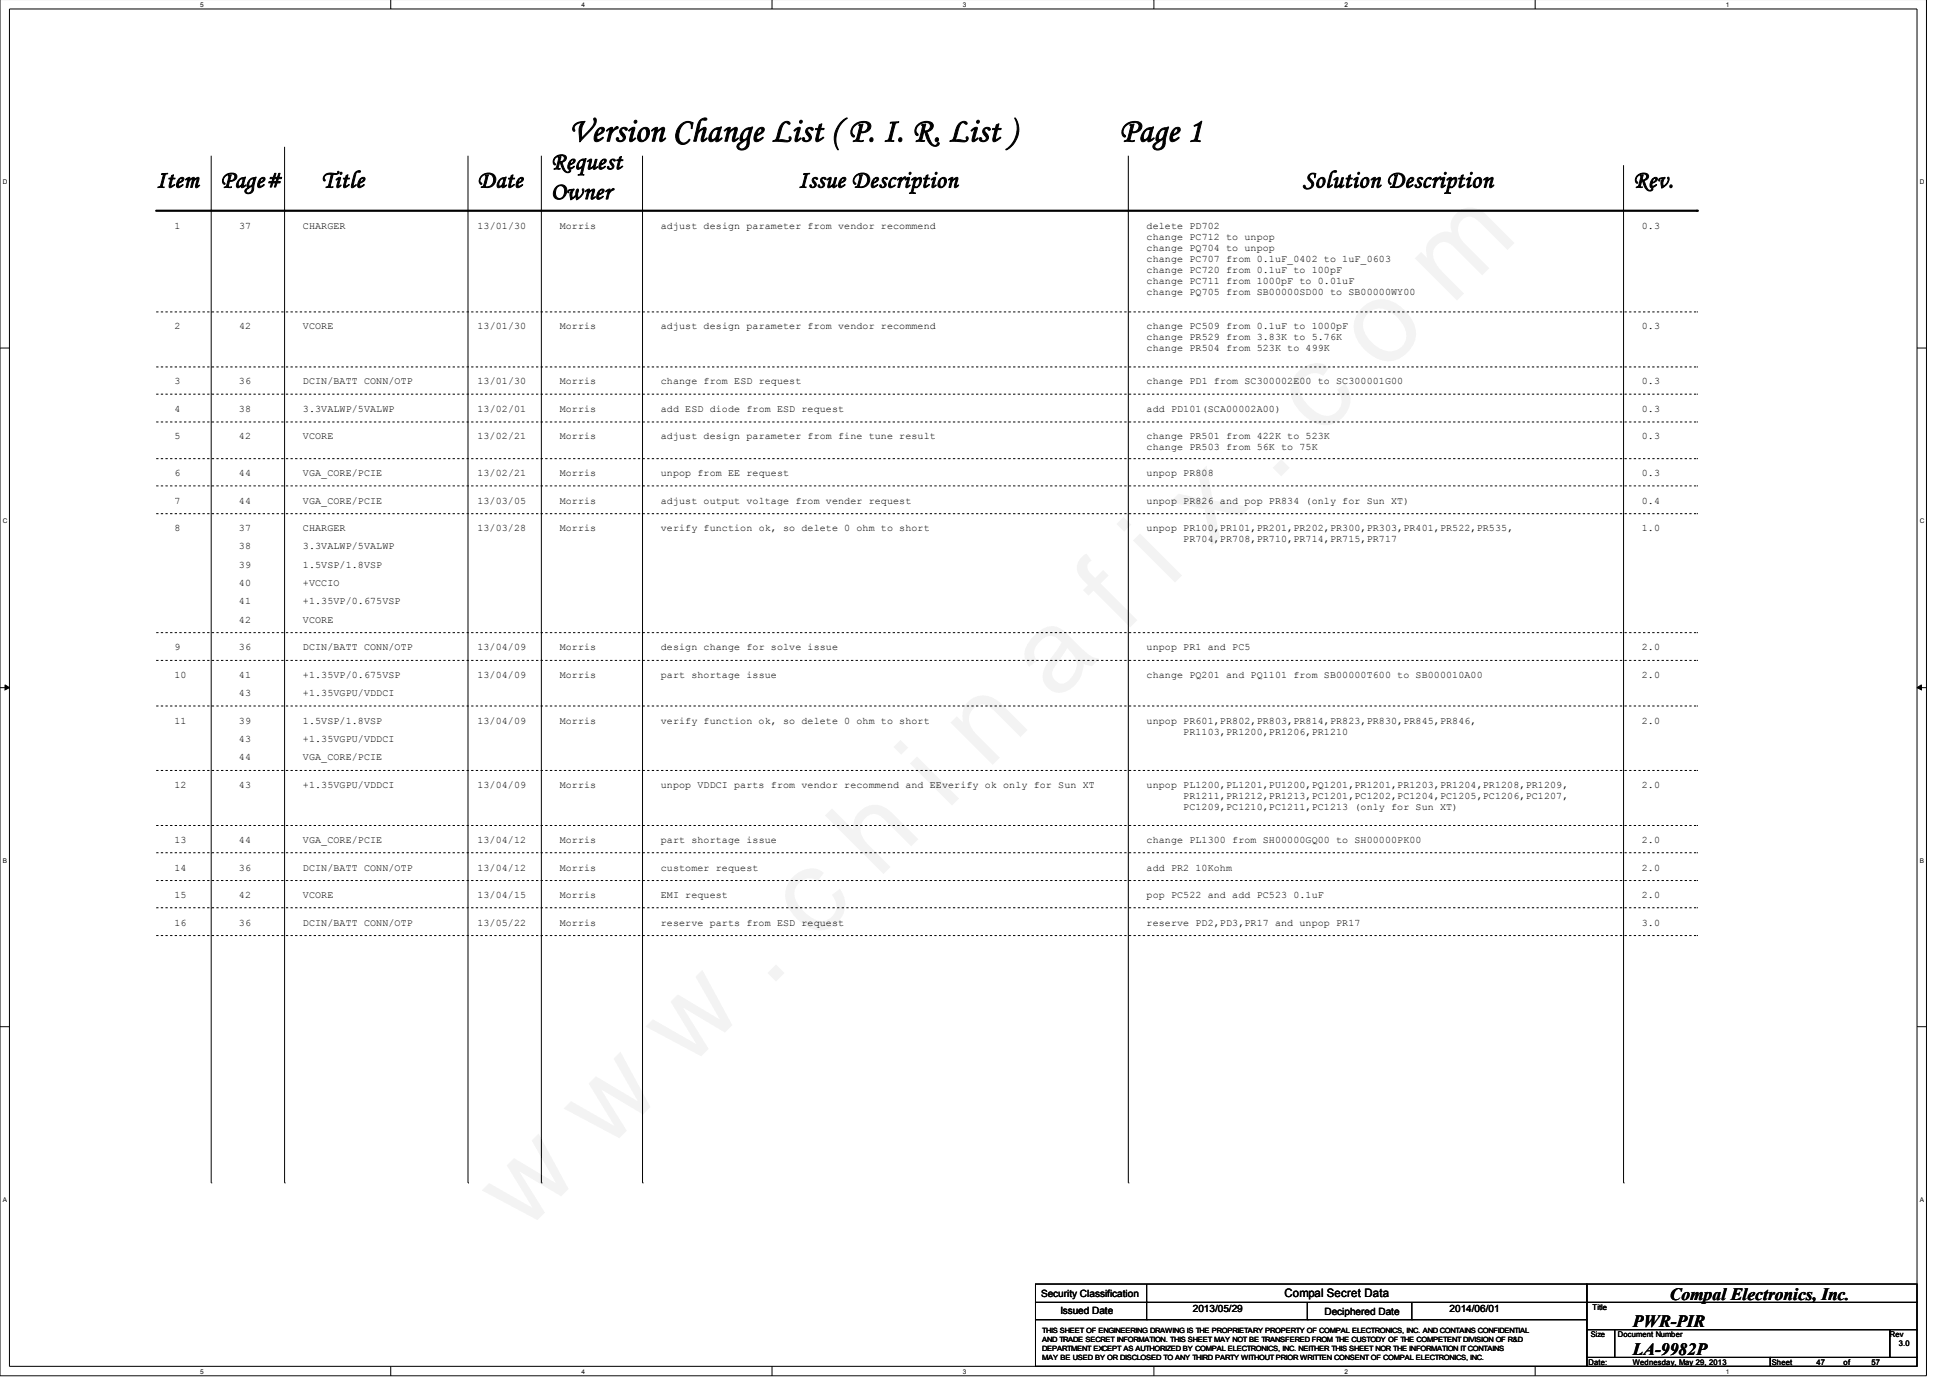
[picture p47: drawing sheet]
<svg xmlns="http://www.w3.org/2000/svg" width="297mm" height="210mm" viewBox="0 0 297 210" stroke-linecap="round" stroke-linejoin="round" font-family="sans-serif">
<defs><g id="words">
<g font-size="5.2">
<text x="86.7" y="21.5">Version Change List ( P. I. R. List )</text>
<text x="170.5" y="21.5">Page 1</text>
</g>
<g font-size="3.7">
<text x="23.8" y="28.5">Item</text>
<text x="33.6" y="28.5">Page#</text>
<text x="48.9" y="28.5">Title</text>
<text x="72.7" y="28.5">Date</text>
<text x="83.9" y="25.8">Request</text>
<text x="121.6" y="28.5">Issue Description</text>
<text x="198.5" y="28.5">Solution Description</text>
<text x="248.8" y="28.5">Rev.</text>
<text x="83.9" y="30.3">Owner</text>
</g>
<g font-size="2.6">
<text x="248.8" y="202.2">PWR-PIR</text>
<text x="254.3" y="198">Compal Electronics, Inc.</text>
<text x="248.8" y="206.4">LA-9982P</text>
</g>
<text font-size="1.8" x="195.7" y="197.5">Compal Secret Data</text>
<g font-size="1.5">
<text x="26.6" y="34.8">1</text>
<text x="36.4" y="34.8">37</text>
<text x="46.1" y="34.8">CHARGER</text>
<text x="72.7" y="34.8">13/01/30</text>
<text x="85.3" y="34.8">Morris</text>
<text x="100.7" y="34.8">adjust design parameter from vendor recommend</text>
<text x="174.7" y="34.8">delete PD702</text>
<text x="250.1" y="34.8">0.3</text>
<text x="174.7" y="36.5">change PC712 to unpop</text>
<text x="174.7" y="38.2">change PQ704 to unpop</text>
<text x="174.7" y="39.9">change PC707 from 0.1uF_0402 to 1uF_0603</text>
<text x="174.7" y="41.6">change PC720 from 0.1uF to 100pF</text>
<text x="174.7" y="43.3">change PC711 from 1000pF to 0.01uF</text>
<text x="174.7" y="45">change PQ705 from SB00000SD00 to SB00000WY00</text>
<text x="26.6" y="50.1">2</text>
<text x="36.4" y="50.1">42</text>
<text x="46.1" y="50.1">VCORE</text>
<text x="72.7" y="50.1">13/01/30</text>
<text x="85.3" y="50.1">Morris</text>
<text x="100.7" y="50.1">adjust design parameter from vendor recommend</text>
<text x="174.7" y="50.1">change PC509 from 0.1uF to 1000pF</text>
<text x="174.7" y="51.8">change PR529 from 3.83K to 5.76K</text>
<text x="174.7" y="53.5">change PR504 from 523K to 499K</text>
<text x="250.1" y="50.1">0.3</text>
<text x="26.6" y="58.5">3</text>
<text x="36.4" y="58.5">36</text>
<text x="46.1" y="58.5">DCIN/BATT CONN/OTP</text>
<text x="72.7" y="58.5">13/01/30</text>
<text x="85.3" y="58.5">Morris</text>
<text x="100.7" y="58.5">change from ESD request</text>
<text x="174.7" y="58.5">change PD1 from SC300002E00 to SC300001G00</text>
<text x="250.1" y="58.5">0.3</text>
<text x="26.6" y="62.8">4</text>
<text x="36.4" y="62.8">38</text>
<text x="46.1" y="62.8">3.3VALWP/5VALWP</text>
<text x="72.7" y="62.8">13/02/01</text>
<text x="85.3" y="62.8">Morris</text>
<text x="100.7" y="62.8">add ESD diode from ESD request</text>
<text x="174.7" y="62.8">add PD101(SCA00002A00)</text>
<text x="250.1" y="62.8">0.3</text>
<text x="26.6" y="66.9">5</text>
<text x="36.4" y="66.9">42</text>
<text x="46.1" y="66.9">VCORE</text>
<text x="72.7" y="66.9">13/02/21</text>
<text x="85.3" y="66.9">Morris</text>
<text x="100.7" y="66.9">adjust design parameter from fine tune result</text>
<text x="174.7" y="66.9">change PR501 from 422K to 523K</text>
<text x="174.7" y="68.6">change PR503 from 56K to 75K</text>
<text x="250.1" y="66.9">0.3</text>
<text x="26.6" y="76.7">7</text>
<text x="26.6" y="72.5">6</text>
<text x="36.4" y="76.7">44</text>
<text x="36.4" y="72.5">44</text>
<text x="46.1" y="76.7">VGA_CORE/PCIE</text>
<text x="46.1" y="72.5">VGA_CORE/PCIE</text>
<text x="72.7" y="76.7">13/03/05</text>
<text x="72.7" y="72.5">13/02/21</text>
<text x="85.3" y="76.7">Morris</text>
<text x="85.3" y="72.5">Morris</text>
<text x="100.7" y="76.7">adjust output voltage from vender request</text>
<text x="100.7" y="72.5">unpop from EE request</text>
<text x="174.7" y="76.7">unpop PR826 and pop PR834 (only for Sun XT)</text>
<text x="174.7" y="72.5">unpop PR808</text>
<text x="250.1" y="76.7">0.4</text>
<text x="250.1" y="72.5">0.3</text>
<text x="26.6" y="80.9">8</text>
<text x="36.4" y="80.9">37</text>
<text x="36.4" y="83.7">38</text>
<text x="46.1" y="80.9">CHARGER</text>
<text x="46.1" y="83.7">3.3VALWP/5VALWP</text>
<text x="72.7" y="80.9">13/03/28</text>
<text x="85.3" y="80.9">Morris</text>
<text x="100.7" y="80.9">verify function ok, so delete 0 ohm to short</text>
<text x="174.7" y="80.9">unpop PR100,PR101,PR201,PR202,PR300,PR303,PR401,PR522,PR535,</text>
<text x="180.3" y="82.6">PR704,PR708,PR710,PR714,PR715,PR717</text>
<text x="250.1" y="80.9">1.0</text>
<text x="36.4" y="86.5">39</text>
<text x="36.4" y="89.3">40</text>
<text x="46.1" y="86.5">1.5VSP/1.8VSP</text>
<text x="46.1" y="89.3">+VCCIO</text>
<text x="36.4" y="92">41</text>
<text x="36.4" y="94.8">42</text>
<text x="46.1" y="92">+1.35VP/0.675VSP</text>
<text x="46.1" y="94.8">VCORE</text>
<text x="26.6" y="99.1">9</text>
<text x="36.4" y="99.1">36</text>
<text x="46.1" y="99.1">DCIN/BATT CONN/OTP</text>
<text x="72.7" y="99.1">13/04/09</text>
<text x="85.3" y="99.1">Morris</text>
<text x="100.7" y="99.1">design change for solve issue</text>
<text x="174.7" y="99.1">unpop PR1 and PC5</text>
<text x="250.1" y="99.1">2.0</text>
<text x="26.6" y="103.2">10</text>
<text x="36.4" y="103.2">41</text>
<text x="36.4" y="106">43</text>
<text x="46.1" y="103.2">+1.35VP/0.675VSP</text>
<text x="46.1" y="106">+1.35VGPU/VDDCI</text>
<text x="72.7" y="103.2">13/04/09</text>
<text x="85.3" y="103.2">Morris</text>
<text x="100.7" y="103.2">part shortage issue</text>
<text x="174.7" y="103.2">change PQ201 and PQ1101 from SB00000T600 to SB000010A00</text>
<text x="250.1" y="103.2">2.0</text>
<text x="26.6" y="110.3">11</text>
<text x="36.4" y="110.3">39</text>
<text x="36.4" y="113">43</text>
<text x="46.1" y="113">+1.35VGPU/VDDCI</text>
<text x="46.1" y="110.3">1.5VSP/1.8VSP</text>
<text x="72.7" y="110.3">13/04/09</text>
<text x="85.3" y="110.3">Morris</text>
<text x="100.7" y="110.3">verify function ok, so delete 0 ohm to short</text>
<text x="174.7" y="110.3">unpop PR601,PR802,PR803,PR814,PR823,PR830,PR845,PR846,</text>
<text x="180.3" y="111.9">PR1103,PR1200,PR1206,PR1210</text>
<text x="250.1" y="110.3">2.0</text>
<text x="26.6" y="120">12</text>
<text x="36.4" y="120">43</text>
<text x="36.4" y="115.8">44</text>
<text x="46.1" y="120">+1.35VGPU/VDDCI</text>
<text x="46.1" y="115.8">VGA_CORE/PCIE</text>
<text x="72.7" y="120">13/04/09</text>
<text x="85.3" y="120">Morris</text>
<text x="100.7" y="120">unpop VDDCI parts from vendor recommend and EEverify ok only for Sun XT</text>
<text x="174.7" y="120">unpop PL1200,PL1201,PU1200,PQ1201,PR1201,PR1203,PR1204,PR1208,PR1209,</text>
<text x="250.1" y="120">2.0</text>
<text x="180.3" y="121.7">PR1211,PR1212,PR1213,PC1201,PC1202,PC1204,PC1205,PC1206,PC1207,</text>
<text x="180.3" y="123.4">PC1209,PC1210,PC1211,PC1213 (only for Sun XT)</text>
<text x="26.6" y="128.4">13</text>
<text x="36.4" y="128.4">44</text>
<text x="46.1" y="128.4">VGA_CORE/PCIE</text>
<text x="72.7" y="128.4">13/04/12</text>
<text x="85.3" y="128.4">Morris</text>
<text x="100.7" y="128.4">part shortage issue</text>
<text x="174.7" y="128.4">change PL1300 from SH00000GQ00 to SH00000PK00</text>
<text x="250.1" y="128.4">2.0</text>
<text x="26.6" y="132.6">14</text>
<text x="26.6" y="136.8">15</text>
<text x="36.4" y="136.8">42</text>
<text x="36.4" y="132.6">36</text>
<text x="46.1" y="136.8">VCORE</text>
<text x="46.1" y="132.6">DCIN/BATT CONN/OTP</text>
<text x="72.7" y="136.8">13/04/15</text>
<text x="72.7" y="132.6">13/04/12</text>
<text x="85.3" y="136.8">Morris</text>
<text x="85.3" y="132.6">Morris</text>
<text x="100.7" y="136.8">EMI request</text>
<text x="100.7" y="132.6">customer request</text>
<text x="174.7" y="136.8">pop PC522 and add PC523 0.1uF</text>
<text x="174.7" y="132.6">add PR2 10Kohm</text>
<text x="250.1" y="136.8">2.0</text>
<text x="250.1" y="132.6">2.0</text>
<text x="26.6" y="141">16</text>
<text x="36.4" y="141">36</text>
<text x="46.1" y="141">DCIN/BATT CONN/OTP</text>
<text x="72.7" y="141">13/05/22</text>
<text x="85.3" y="141">Morris</text>
<text x="100.7" y="141">reserve parts from ESD request</text>
<text x="174.7" y="141">reserve PD2,PD3,PR17 and unpop PR17</text>
<text x="250.1" y="141">3.0</text>
<text x="158.6" y="197.5">Security Classification</text>
<text x="161.5" y="200.2">Issued Date</text>
<text x="181.7" y="199.8">2013/05/29</text>
<text x="201.8" y="200.3">Deciphered Date</text>
<text x="220.8" y="199.8">2014/06/01</text>
</g>
<g font-size="1.2">
<text x="242.3" y="203.6">Size</text>
<text x="242.6" y="199.6">Title</text>
<text x="246.5" y="203.6">Document Number</text>
<text x="287.9" y="203.6">Rev</text>
<text x="242" y="207.9">Date:</text>
<text x="248.8" y="207.9">Wednesday, May 29, 2013</text>
<text x="269.9" y="207.9">Sheet</text>
<text x="276.7" y="207.9">47</text>
<text x="280.8" y="207.9">of</text>
<text x="285.1" y="207.9">57</text>
<text x="289.2" y="205.1">3.0</text>
</g>
<g font-size="1.1">
<text x="158.7" y="203">THIS SHEET OF ENGINEERING DRAWING IS THE PROPRIETARY PROPERTY OF COMPAL ELECTRONICS, INC. AND CONTAINS CONFIDENTIAL</text>
<text x="158.7" y="204.4">AND TRADE SECRET INFORMATION. THIS SHEET MAY NOT BE TRANSFERED FROM THE CUSTODY OF THE COMPETENT DIVISION OF R&amp;D</text>
<text x="158.7" y="205.8">DEPARTMENT EXCEPT AS AUTHORIZED BY COMPAL ELECTRONICS, INC. NEITHER THIS SHEET NOR THE INFORMATION IT CONTAINS</text>
<text x="158.7" y="207.1">MAY BE USED BY OR DISCLOSED TO ANY THIRD PARTY WITHOUT PRIOR WRITTEN CONSENT OF COMPAL ELECTRONICS, INC.</text>
</g>
<g font-size="1">
<text x="30.5" y="1">5</text>
<text x="88.6" y="1">4</text>
<text x="146.6" y="1">3</text>
<text x="204.8" y="1">2</text>
<text x="262.9" y="1">1</text>
<text x=".4" y="28">D</text>
<text x="292.4" y="28">D</text>
<text x=".4" y="79.7">C</text>
<text x="292.4" y="79.7">C</text>
<text x=".4" y="131.4">B</text>
<text x="292.4" y="131.4">B</text>
<text x=".4" y="183.1">A</text>
<text x="292.4" y="183.1">A</text>
<text x="30.5" y="209.2">5</text>
<text x="88.6" y="209.2">4</text>
<text x="146.6" y="209.2">3</text>
<text x="204.8" y="209.2">2</text>
<text x="262.9" y="209.2">1</text>
</g>
</g></defs>
<path d="M0 -.1v209.7h293.5v-209.7M1.4 1.4h290.6v206.7h-290.6z" fill="none" stroke="#000" stroke-width=".15"/>
<g fill="#fff">
<path d="M30.5 .2h.4v1h-.4z"/>
<path d="M30.5 208.4h.4v1h-.4z"/>
</g>
<path d="M59.5 -.1v1.5M59.5 208.1v1.5" fill="none" stroke="#000" stroke-width=".15"/>
<g fill="#fff">
<path d="M88.6 .2h.4v1h-.4z"/>
<path d="M88.6 208.4h.4v1h-.4z"/>
</g>
<path d="M117.6 -.1v1.5M117.6 208.1v1.5" fill="none" stroke="#000" stroke-width=".15"/>
<g fill="#fff">
<path d="M146.6 .2h.5v1h-.5z"/>
<path d="M146.6 208.4h.5v1h-.5z"/>
</g>
<path d="M175.8 -.1v1.5M175.8 208.1v1.5" fill="none" stroke="#000" stroke-width=".15"/>
<g fill="#fff">
<path d="M204.8 .2h.4v1h-.4z"/>
<path d="M204.8 208.4h.4v1h-.4z"/>
</g>
<path d="M233.8 -.1v1.5M233.8 208.1v1.5" fill="none" stroke="#000" stroke-width=".15"/>
<g fill="#fff">
<path d="M262.9 .2h.4v1h-.4z"/>
<path d="M262.9 208.4h.4v1h-.4z"/>
<path d="M.4 27.2h.5v1h-.5z"/>
<path d="M292.4 27.2h.5v1h-.5z"/>
<path d="M.4 78.8h.5v1.1h-.5z"/>
<path d="M292.4 78.8h.5v1.1h-.5z"/>
</g>
<path d="M0 53h1.4M292 53h1.5" fill="none" stroke="#000" stroke-width=".15"/>
<g fill="#fff">
<path d="M.4 130.6h.5v1h-.5z"/>
<path d="M292.4 130.6h.5v1h-.5z"/>
</g>
<path d="M0 104.7h1.4M292 104.7h1.5" fill="none" stroke="#000" stroke-width=".15"/>
<path d="M.8 104.3l.6 .4-.6 .4zM292 104.7l.7-.4v.8z" fill="#000" stroke="#000" stroke-width=".15"/>
<g fill="#fff">
<path d="M.4 182.2h.5v1h-.5z"/>
<path d="M292.4 182.2h.5v1h-.5z"/>
</g>
<g fill="none" stroke="#000" stroke-width=".15">
<path d="M32.2 23.7v156.5M43.3 22.4v157.8M71.3 23.7v156.5M82.5 23.7v156.5M97.9 23.7v156.5M171.9 23.7v156.5M247.3 25.2v155M0 156.4h1.4M292 156.4h1.5M32.2 180.2h.1M43.3 180.2h.1M71.3 180.2h.1"/>
<path d="M82.5 180.2h.1M97.9 180.2h.1M157.7 195.6h84v2.8h-84zM157.7 198.4h84v2.6h-84zM171.9 180.2h.1M174.7 198.4h.1M174.7 195.6v5.4M199.1 198.4v2.6M215.1 198.4v2.6M241.7 195.6h50.3v2.8h-50.3zM241.7 198.4h50.3v4.1h-50.3zM247.3 180.2h.1"/>
<path d="M157.7 201h84v7.1h-84zM174.7 201h.1M199.1 201h.1M215.1 201h.1M241.7 202.5h4.3v4.3h-4.3zM241.7 206.8h28v1.3h-28zM246 202.5h41.9v4.3h-41.9zM269.7 206.8h22.3v1.3h-22.3zM287.9 202.5h4.1v4.3h-4.1z"/>
</g>
<path d="M23.8 32.1h234.7" fill="none" stroke="#000" stroke-width=".34"/>
<circle cx="258.5" cy="32.1" r=".17" fill="#000"/>
<g fill="none" stroke="#000" stroke-width=".15" stroke-dasharray=".4 .4 .4 .4 .4 .4 .4 .4" stroke-linecap="butt">
<path d="M23.8 47.5h234.7M23.8 55.9h234.7M23.8 60h234.7M23.8 64.3h234.7M23.8 69.9h234.7M23.8 74h234.7M23.8 78.2h234.7M23.8 96.4h234.7M23.8 100.6h234.7M23.8 107.5h234.7M23.8 117.4h234.7M23.8 125.7h234.7"/>
<path d="M23.8 129.9h234.7M23.8 134.1h234.7M23.8 138.3h234.7M23.8 142.5h234.7"/>
</g>
<use href="#words"/>
</svg>
